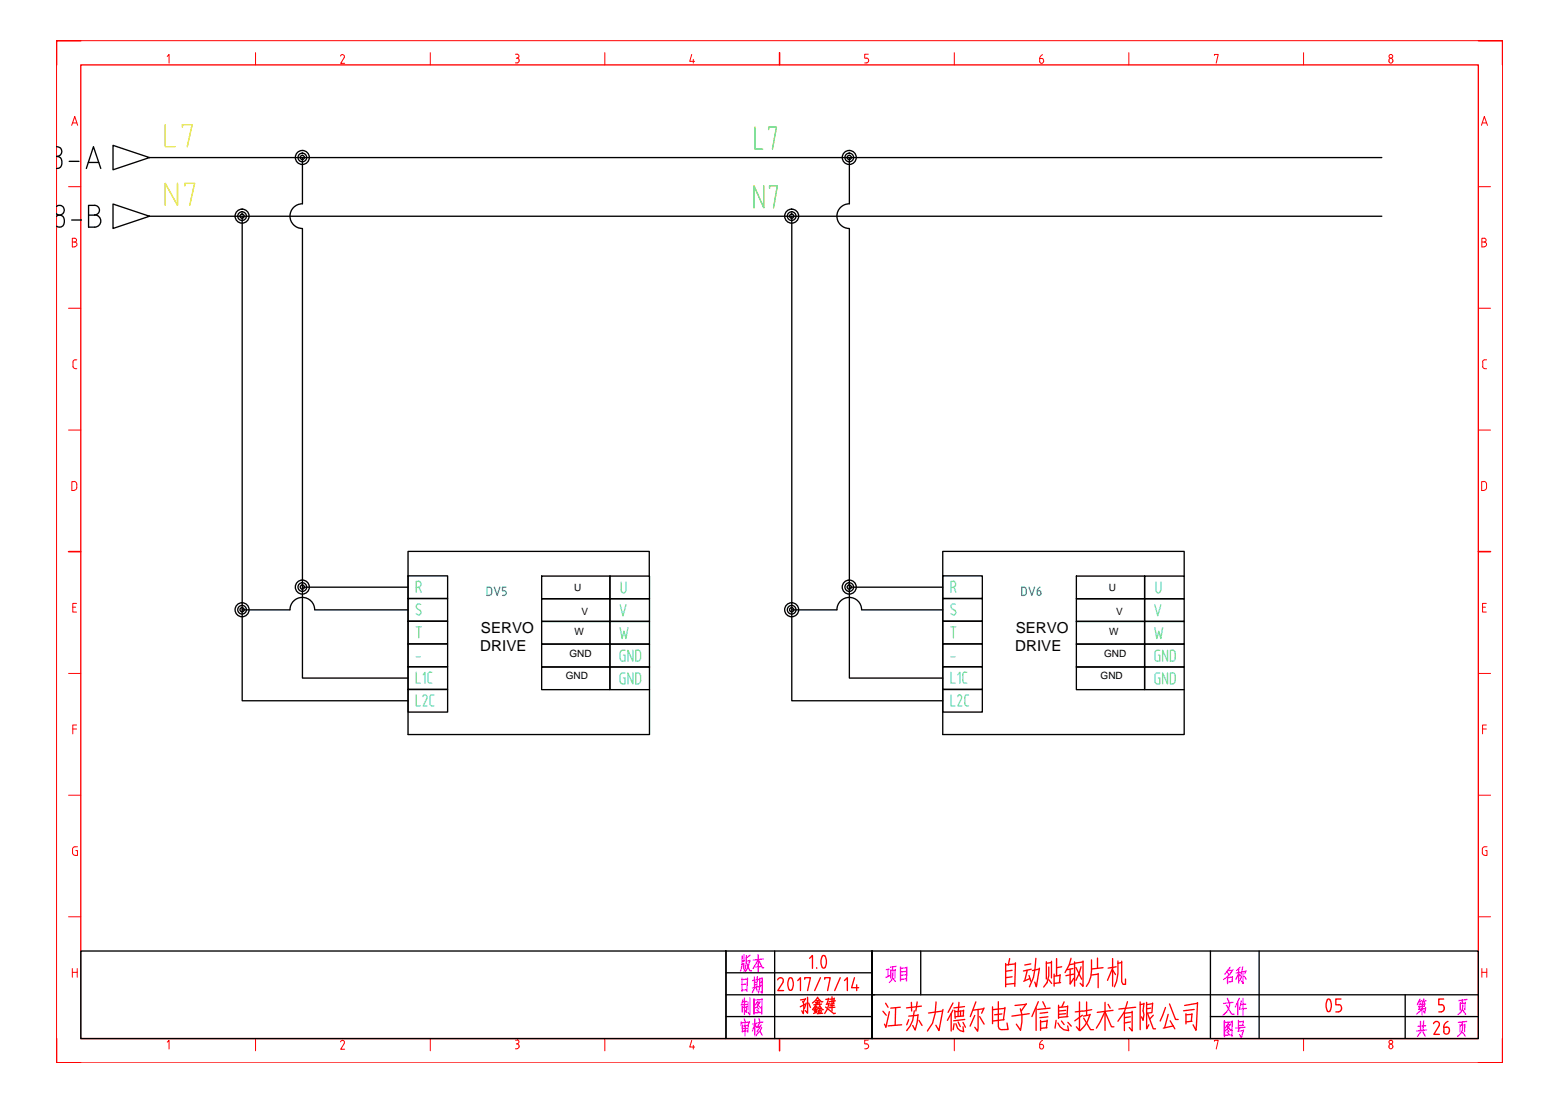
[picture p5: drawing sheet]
<svg xmlns="http://www.w3.org/2000/svg" width="297mm" height="210mm" viewBox="0 0 297 210" stroke-linecap="round" stroke-linejoin="round" font-family="sans-serif">
<defs><g id="words">
<g font-size="2.9">
<text x="91.5" y="124">DRIVE</text>
<text x="91.6" y="120.5">SERVO</text>
<text x="193.3" y="124">DRIVE</text>
<text x="193.4" y="120.5">SERVO</text>
</g>
<g font-size="1.9">
<text x="109.3" y="112.5">U</text>
<text x="211.1" y="112.5">U</text>
<text x="110.7" y="117.1">V</text>
<text x="212.5" y="117.1">V</text>
<text x="108.4" y="125.1">GND</text>
<text x="109.4" y="120.9">W</text>
<text x="210.2" y="125.1">GND</text>
<text x="211.2" y="120.9">W</text>
<text x="107.7" y="129.4">GND</text>
<text x="209.6" y="129.4">GND</text>
</g>
</g></defs>
<!-- layer: AE_BOR -->
<path d="M15.4 7.7h-4.6v4.7M148.4 10v2.4M281.5 7.7h4.6v4.7M13.1 105.1h2.3M281.5 105.1h2.3M10.8 197.8v4.6h4.6M148.4 197.8v2.4M286.1 197.8v4.6h-4.6" fill="none" stroke="#f00" stroke-width=".3"/>
<path d="M15.4 12.4h266.1v185.4h-266.1z" fill="none" stroke="#f00" stroke-width=".25"/>
<g fill="none" stroke="#f00" stroke-width=".19">
<path d="M10.8 7.7h275.3v194.7h-275.3zM31.8 10.8l.4-.4v1.6M48.7 10v2.4M65.2 10.4a.36 .36 0 0 1 .3 .6l-.6 1.1h.7M65.2 10.4l-.4 .3M81.9 10v2.4M98.1 10.3h.4M98.1 12h.4M98.3 11.1h.2M98.5 10.3a.36 .36 0 0 1 .3 .4 .36 .36 0 0 1-.3 .3l.3 .4M98.8 11.6l-.3 .4M98.9 11.4v.2"/>
<path d="M115.2 10v2.4M131.7 10.4l-.4 1.3h1M132 11.3v.7M164.6 12h.4M165 11l.4 .4M165.3 10.3h-.7v.8h.4M165.4 11.6l-.4 .4M165.4 11.4v.2M181.7 10v2.4M198 11.1v.6a.36 .36 0 0 0 .3 .4 .36 .36 0 0 0 .4-.4M198 11.1h.3M198.3 11.1l.3 .1 .1 .3"/>
<path d="M198.5 10.4l-.4 .3-.1 .4M198.7 11.5v.2M214.9 10v2.4M231.2 10.5v-.1h.8l-.4 1.6M248.2 10v2.4M265.2 11.5a.36 .36 0 0 0-.4-.4 .36 .36 0 0 0-.3 .4 .41 .41 0 0 0 .1 .4 .41 .41 0 0 0 .4 .1l.2-.3M265.2 11.5v.2M13.1 35.6h2.3M13.6 23.9l.6-1.7 .6 1.7M13.8 23.4h.8M281.5 35.6h2.3M282.1 23.9l.5-1.7 .6 1.7"/>
<path d="M282.3 23.4h.8M13.1 58.7h2.3M13.8 46.1h.4M14.2 46.1a.44 .44 0 0 1 .5 .4 .44 .44 0 0 1-.5 .5M14.2 46.1a.36 .36 0 0 0 .4-.4 .36 .36 0 0 0-.4-.3h-.4v1.6h.4M281.5 58.7h2.3M282.2 46.1h.4M282.6 46.1a.44 .44 0 0 1 .5 .4 .44 .44 0 0 1-.5 .5M282.6 46.1a.36 .36 0 0 0 .4-.4 .36 .36 0 0 0-.4-.3h-.4v1.6h.4M13.9 69l.1 1 .3 .2M14.3 68.5l-.3 .2-.1 .2M14.3 70.2h.3"/>
<path d="M14.3 68.5h.3M282.3 69.8v.2l.4 .2M282.3 69v.8M282.7 70.2h.4M283.1 68.5l-.6 .1-.2 .3M13.1 81.9h2.3M14.1 91.7l.3 .1 .2 .4M14.1 91.7h-.4v1.7h.4M14.6 92.2l-.1 .9-.4 .3M281.5 81.9h2.3M282.5 91.7l.3 .1 .3 .4M282.5 91.7h-.4v1.7h.4"/>
<path d="M283.1 92.2l-.1 .9-.5 .3M13.9 115.7h.5M14.6 114.9h-.7v1.7h.7M282.3 115.7h.5M283 114.9h-.7v1.7h.7M13.1 128.3h2.3M13.9 138.9h.7M14.6 138.1h-.7v1.7M281.5 128.3h2.3M282.3 138.9h.7M283 138.1h-.7v1.7M13.1 151.5h2.3"/>
<path d="M281.5 151.5h2.3M13.1 174.6h2.3M14.4 162h.3v.9h-.4M14.7 161.3l-.7 .1a1.25 1.25 0 0 0-.1 1.3l.4 .2M281.5 174.6h2.3M282.9 162h.2v.9h-.4M283.1 161.3l-.6 .1a1.25 1.25 0 0 0-.2 1.3l.4 .2M13.8 184.5v1.6M13.8 185.2h.9M14.7 184.5v1.6M31.8 198.5l.4-.3v1.6M48.7 197.8v2.4"/>
<path d="M64.8 198.5a.37 .37 0 0 1 .5-.3 .37 .37 0 0 1 .2 .5M65.5 198.8l-.6 1.1h.7M81.9 197.8v2.4M98.1 198.1h.4M98.1 199.8h.4M98.3 198.8h.2M98.5 198.1a.36 .36 0 0 1 .3 .3 .36 .36 0 0 1-.3 .4M98.5 198.8l.3 .4M98.8 199.4l-.3 .3M98.9 199.2v.2M115.2 197.8v2.4M131.7 198.2l-.4 1.2h1"/>
<path d="M132 199.1v.7M164.6 199.8h.4M165 198.8l.4 .4M165.3 198.1h-.7v.7h.4M165.4 199.4l-.4 .3M165.4 199.2v.2M181.7 197.8v2.4M198.3 198.9l.3 .1 .1 .3M198.3 198.9h-.3v.6a.36 .36 0 0 0 .3 .3 .36 .36 0 0 0 .4-.3M198.5 198.2l-.4 .3-.1 .4M198.7 199.3v.2M214.9 197.8v2.4"/>
<path d="M231.2 198.3v-.1h.8l-.4 1.6M248.2 197.8v2.4M264.5 199.4a.36 .36 0 0 0 .3 .4 .36 .36 0 0 0 .4-.4M265.2 199.2a.38 .38 0 0 0-.5-.3 .38 .38 0 0 0-.2 .5M265.2 199.3v.1M282.2 185.2h.9M282.2 184.5v1.6M283.1 184.5v1.6"/>
<circle cx="264.8" cy="10.7" r=".36"/>
<circle cx="264.8" cy="198.5" r=".36"/>
</g>
<!-- layer: 0 -->
<g fill="none" stroke="#000" stroke-width=".25">
<path d="M15.4 181.1h122.8v16.7h-122.8zM138.2 181.1h143.3v16.7h-143.3zM138.2 193.6h27.8M138.2 189.5h143.3M138.2 185.3h27.8M147.5 195.9h.1M147.5 181.1v16.7M166 181.1v16.7M175.3 181.1v8.4M230.5 193.6h51M230.5 181.1v16.7M239.7 181.1v16.7"/>
<path d="M267.6 189.5v8.3"/>
</g>
<g fill="none" stroke="#f0f" stroke-width=".25">
<path d="M141.2 194.6l-.1 .7M141.3 186.3v2.5M141.3 182v1.9l-.3 1.1M141.3 191.7v1.1M141.3 195.2l.1 1.4M141.5 190.4l-.3 .9M141.6 183.6h-.3M141.6 183.5v1.1M141.7 181.9v1.1M141.7 194.1l.2 .5M141.7 190.1v3.1M141.9 194.9v2.4"/>
<path d="M141.9 183l-.6 .1M142 187.5h-.7M142.1 182l-.2 2.5-.2 .5M142.2 190.8l-.8 .1M142.2 191.7l-.1 1.1-.2-.3M142.2 191.8l-.9 .1M142.2 183.5l.6 1.4h.3M142.2 188.5l-.9 .1M142.3 195.9h-.9M142.3 186.5l-1 .1M142.3 191.3l-1.2 .1M142.3 186.3l-.1 2.5"/>
<path d="M142.4 196.3l-1 .1M142.4 190.8v1.6M142.4 195.3l-1.1 .2M142.5 195.2l-.1 1.4M142.7 194.7l-1.5 .1M142.7 194.6l-.2 .5M142.8 183l-.7 .1M142.8 190.1v3.2l-.4-.5M142.8 182.9l-.5 1.7-.4 .4M142.8 181.9l-.7 .6M143.6 193l1.4-.2v.2M143.6 190.2v3"/>
<path d="M143.7 186.1v1.9M143.7 188.3l-.5 .8M143.7 194.1v3.2M143.7 195l-.4 1.4M143.7 195.2l.4 .5M144 188.3l.2 .5M144.1 187.1l-.4 .1M144.1 187.5l-.4 .1M144.1 191.2l.7 .8 .2-.1M144.1 192.4l.4 .3M144.1 194.9l-.8 .2M144.2 186l-.1 2"/>
<path d="M144.2 191.9l.3 .3M144.3 182.8l-.9 1.7M144.4 190.7l-.6 .8M144.4 181.8v3.2M144.5 182.8l.6 1.5h.3M144.5 186.6l-1.2 .2M144.5 188l-1.2 .2M144.5 194.1l.2 .5M144.6 191h-.4M144.6 194.9l-.4 .8M144.7 196.4l.4 .7M144.7 187.9l-.3 1.3"/>
<path d="M144.7 186.3v1.6M144.7 190.8l-.5 .9-.5 .5M144.8 195.5l-.6 .2M144.8 184.1l-.9 .1M145 195.2l-.9 1.3M145 195.7l-1.1 1.6M145 187l-.3 .1M145 187.7l-.3 .1M145.1 190.2l-.1 2.9M145.1 190.4l-1.5 .1M145.1 186.3v2.9l-.3-.3M145.1 186.4h-.4"/>
<path d="M145.3 194.7l-1.2 .2M145.3 182.7l-1.9 .2M169.1 184.7v1.3M169.3 184.6l-.5 .1M169.6 185.8l-.9 .4M169.6 184.7v1.6M170 185.1l-.2 1.5-.5 .6M170 184.2l-.1 .7M170 186.3l.5 .6M170.4 184.8l-.8 .1M170.4 184.7v1.6M170.6 184.1l-1 .1"/>
<path d="M171.5 184.2v2.7M172.5 185.7l-1 .1M172.5 185l-1 .1M172.6 186.4l-1.1 .2M172.7 184.3l-1.2 .1M172.7 184.2l-.1 2.7M233.1 197.3v-2.8v3M233.1 197.2l1.4-.1 .1 .2M233.5 191.5l1 1.7h.5M233.7 195.5l.7 .8 .1-.1M233.7 185.1l.2 .5M233.7 196.6l.3 .4"/>
<path d="M233.7 190.2l.3 .6M233.7 186v1.4M233.8 196.2l.2 .3M233.9 194.9l-.5 .8M234.2 191a2.82 2.82 0 0 1-1.3 2.4M234.2 195.2l-.5 .1M234.2 184.2l-1 1.3M234.3 195.1l-.6 .9-.5 .4M234.6 194.5v2.9M234.6 184.8l-.8 .1M234.6 186.1l-.9 .2M234.6 194.6l-1.5 .2"/>
<path d="M234.7 186.9l-1 .2M234.7 186.1l-.1 .8M234.8 184.7l-.6 .9-1.2 1M234.8 190.9l-1.8 .2M235.7 190.8v2.5M235.8 194.4v1.1M235.9 185.3l-.6 1.3M235.9 185.5l.3 .4M235.9 184.6v2.7M235.9 195.8l-.1 .6M236 190.2l-.8 1.6M236.1 184.2l-.6 .7"/>
<path d="M236.2 185.2l-.9 .1M236.4 190.6l-.4 1.4M236.5 185.9l-.4 .9M236.6 184.2l-.3 1.5M236.7 185.3v2l-.3-.4M236.7 194.6h-.9M236.7 190.2v3.2M236.7 194.4v.9M236.7 195.3l-.9 .1M236.7 196.3l-1 .1M236.8 196.2l-.4 1.5-.4-.6M237 186l.3 .6"/>
<path d="M237.1 195.7l-1.8 .1M237.2 185l-.7 .1M237.2 191.3h-.9M237.3 184.9l-.3 .6M237.3 192.1l-1.4 .1M270.2 191.6v.6M270.3 190.7l.2 .5M270.4 190.3l-.6 1.1M270.5 194.5v1.8M270.6 196.6l-.7 .8M270.8 192.2l-1.1 1M270.8 190.6l-.6 .1"/>
<path d="M270.8 191.3v2M270.9 196.5l.5 .8M271 190.7l.3 .5M271.1 194.4l-.2 1.9M271.1 190.3l-.3 .9M271.2 191.3h-1M271.2 191.2v.5M271.2 191.7l-1 .1M271.4 192.1l-1.3 .1M271.5 191.9l-.2 1.1-.2-.4M271.5 195.4l-1.5 .1M271.5 190.6l-.6 .1"/>
<path d="M271.6 196.2l-1.8 .2M278 195.2v1.4M278.1 191v1.4M278.4 196.6l.6 .8M278.5 195.5l-.1 .8-.3 .6-.5 .5M278.5 194.6l-.2 .7M278.5 191.4v.8l-.3 .5-.6 .6M278.5 190.5l-.1 .6M278.5 192.4l.6 .8M278.9 195.2l-.9 .1M278.9 195.1v1.4M279 191.1h-.9"/>
<path d="M279 190.9l-.1 1.4M279.3 194.6l-1.6 .1M279.3 190.4l-1.5 .2"/>
</g>
<g fill="none" stroke="#f00" stroke-width=".25">
<path d="M148.1 186.6a.54 .54 0 0 1 .7-.3 .54 .54 0 0 1 .3 .7M149.1 187.1l-1 1.6h1.1M150.3 186.4l.4-.1a1.97 1.97 0 0 1 0 2.3h-.3a2.07 2.07 0 0 1-.1-2.2zM151.9 186.8l.5-.6v2.5M152.7 192.5l.3 .6M152.8 190.8a4.1 4.1 0 0 1 .2 2.2M153.2 186.5v-.3h1.1l-.5 2.5M153.3 190.3l-.9 .2M153.3 191.3l-.9 .5M153.4 190.2l-.4 .7M153.5 191.1l-.3 1M153.8 189.9v3.1l-.5-.5"/>
<path d="M154 191.1l.3 .8M154.1 182.5l.6-.5v2.4M155 192.5l.2 .3M155.3 191.6l.3 .3M155.3 192v.9M155.4 191.4l-.7 .9M155.4 191l.1 .3M155.5 184.3v.1M155.5 191.9l-.5 .1M155.5 192.4l-.1 .4M155.6 192.2l-.7 .2M155.6 192.7l-.7 .3"/>
<path d="M155.7 190.1l.7 .7h.3M155.7 190.6v.7M155.7 189.9l-1 1.2M155.8 192.7l.1 .3M156 190.5l-.6 .1M156.1 190.9l-.2 .4M156.1 191.6l.5 .7h.2M156.1 191.5l-.4 .7M156.1 192.1v.9M156.1 190.8l-.8 .2M156.2 186.2l-1.1 2.5M156.3 192.1h-.5"/>
<path d="M156.4 192.6l-.1 .4M156.4 192.4h-.6M156.4 191.3l-1.4 .1M156.6 182.1l.4-.1a1.97 1.97 0 0 1 0 2.4h-.3a2.07 2.07 0 0 1-.1-2.3zM156.6 193l-1 .1M157 186.5v-.3h1.1l-.5 2.5M157.2 191.8l1.5 1.2M157.7 190.3l-.5 .1M157.8 190.2l-.3 1.1M157.8 191.2l-.5 .1M157.9 191.1l-.3 1.1-.6 .8M158.4 189.9v2.6"/>
<path d="M158.8 190.2l-.8 .1M158.8 191.1l-.7 .2M158.8 191.5l-.8 .1M158.8 190.1l-.1 1M159 191.9h-1.1M159.1 190.6l-1.2 .2M159.1 193l-.4 .1M160 186.2l-1.1 2.5M160.8 186.8l.5-.6v2.5M162.7 186.2l-.5 1.9h1.3M163.1 187.6v1.1M168.1 192.6l.7 .8"/>
<path d="M168.4 195.1l.3 .5M168.6 191.1l.5 .8M169.3 192.7l-.6 3M170.5 192l-.1 3.3M171.4 191.9l-1.8 .1M171.7 195.2l-2.6 .2M173 194.2l-.4 1M173.5 190.9l.1 1.7M174.1 192.5l-.3 1.9-.5 1.1-.7 .8M174.6 190.8l-.2 1.8M174.8 193.4l-1.8 .1M174.8 193.3l-.2 1.4-.3 1.5-.5-.9"/>
<path d="M175 194.4l.6 .9M175.4 191.6l-2.8 .4M178.2 190.8l-.1 2.2-.5 1.9-1 1.5M179.5 192.6l-2.7 .4M179.5 192.3l-.7 4-.6-1M181.1 193.1v3.3M181.5 191.1l-1 1.7M181.5 192.4l-1.1 2M181.7 195l-.2 1.1M181.8 192.4l.1 1.6M182 195l.3 .9 .5 .4 .7 .2-.1-.9M182.4 192.7v.8"/>
<path d="M182.4 194.6l.5 .9M182.6 190.9l-.1 1.7M182.9 192.6v.9M183.4 194.7l.4 1M183.4 192.5l-1.5 .2M183.5 192.4l-.1 1.1M183.5 193.5l-1.6 .2M183.7 191.7l-2.1 .3M183.7 194.2l-2.1 .2M185.6 193.4l-.9 2.1M185.8 190.8l-1 2.8M186.2 192.3v4.1l-.6-.7"/>
<path d="M186.5 193.6l.9 1.5M187.3 192.2l-2 .2M187.4 192l-.5 1M189 191.8v3.2M190.1 190.8v4.7l.2 .5 .3 .1h1.4l-.3-1.2M190.8 193.1l-1.4 .2M191.2 194.2l-2.2 .3M191.3 192.1l-2.3 .2M191.4 191.9l-.3 2.3M191.5 183.5v4.5M192.2 182.6l-.2 1.2M192.7 186.1l-1.2 .1"/>
<path d="M192.7 184.8l-1.2 .2M193.2 187.3l-1.7 .2M193.3 183.6l-1.8 .2M193.4 183.4l-.2 4.5M194.3 192.2l.3 1.1v1.3l-.3 1.7-.8-1.2M195.4 191.3l-2.1 .2M195.4 191.2l-.9 1.4M195.6 184.8l-.5 2M195.9 185.8l.4 1.1M196 193.1l-3.3 .4M196.1 186.4l-1.2 .5M196.3 183.6l-1.2 .2"/>
<path d="M196.4 184.6l-1.5 .4M197.2 182.5l-.4 3.7-.8 1.8M197.3 192v4.3M197.7 190.8l-1.2 2.8M197.9 184.6l-1.3 .3M197.9 184.4l-.6 3.6-.3-.9M198.1 194.4v1.9M198.6 190.8l.5 1.1M199.2 183.2v3.3M199.4 195.7l-1.3 .2M199.4 194.5l-1.3 .1M199.4 187.2l-.7 .8"/>
<path d="M199.4 194.3l-.2 1.4M199.5 192.8l-1.5 .2M199.5 193.7l-1.5 .1M199.7 184.2v1.6l-.3 1.4M199.7 186.6l.6 .7M200 192l-2.4 .3M200.2 183.1v3.2M200.2 183.3l-1 .2M200.7 185.5v2.3M201.1 194.4l-.2 1.4M201.2 182.6v3.2M201.4 194.9l.5 .7 .6 .5 1 .2-.2-.9"/>
<path d="M201.6 191.5v2.5M201.8 185.8l-1.1 .1M201.9 185.6l-.2 1.6M201.9 187.2l-1.2 .1M202.1 194.5l.5 .7M202.2 184.2l-1 .1M202.6 190.8l-.4 1M202.9 192.4l-1.3 .2M202.9 193.1l-1.3 .1M203.2 191.7l-1.6 .2M203.3 191.6l-.1 2M203.3 193.6l-1.7 .2"/>
<path d="M203.3 194.7l.7 .8M203.8 184.6v2.9l.6-1.1M203.9 182.5l-.3 1.3-.8 1.5M204.3 184.5l-1.1 .2M204.4 183.6l-.8 .2M204.4 185.5l-1.4 .3M204.6 183.2v4.6M204.9 184.3l1.1 2.2M205.5 190.8v5.5l-.6-.7M205.8 184.2l-.3 1.2-.6 1.3M206.1 192.6l-1.4 .1M206.1 193.4l-1.4 1"/>
<path d="M206.2 183v4.9l-.5-.6M206.2 183.2l-1.6 .3M206.3 193.9l1.4 2.2h.5M206.9 190.8v2.6M207.5 193.3l-1.2 .2M207.6 193.2l-.6 1.4-1.3 1.7M207.8 182.8a6.7 6.7 0 0 1-.9 5.1M207.9 192.3l-1.7 .3M209 182.5v1.9M209.1 185.5l-1.3 .2M209.1 185.4v2.7M210 184.3l-2.2 .3"/>
<path d="M210.3 192.8l-1.5 3M210.4 190.9v5.4M210.5 192.8l1.1 2.8h.5M211 191.3l.4 .7M211.9 184.4l-1 2.3M211.9 184.7l.5 .9M211.9 182.6v5.2M211.9 192.4l-3 .4M212.5 184.2l-1.5 .2M212.9 183v2.4l-.3 1.5-.4 1.1M213.6 183.1v3.9l.2 .5h.5v-1M213.6 183.3l-.7 .2"/>
<path d="M214.1 192.7v3.6M214.7 190.8l-.6 1.9-1.2 1.8M215.2 193.7l-1.1 .1M215.2 194.6l-1.1 .3M215.6 192.6v3.8l-.6-.7M215.6 192.8l-1.5 .2M216.3 191.9l-3.3 .3M217.1 190.8v5.3M217.8 191.1l-.2 1.4 .2 .8-.2 1.1-.2-.7M217.8 191.2l-.7 .1M218.3 190.9v5.1l.5-.8M218.5 193l1.1 3h.4"/>
<path d="M219.1 192l-.8 .2M219.5 191.1l-.2 1.8-1 .1M219.5 191.2l-1.2 .1M219.6 193.4l-.7 .7M221.9 191.9l-1 2.6M222.4 193.2l-.6 2.5M222.7 191.2l1.1 3h.5M222.8 194.4l.9 1.6M223.4 195.4l-1.9 .4M225.8 193.1v1.9M227 194.5l-1.2 .1M227 193.1l-.2 1.4"/>
<path d="M227 193.2l-1.2 .1M227.4 192.3l-2 .2M228 191l-.3 5.3-.5-1.1M228 191.1l-2.4 .4M252.7 190.4l.4-.1a1.97 1.97 0 0 1 0 2.4l-.4-.1M252.8 190.4a2.26 2.26 0 0 0 0 2.2M254.4 192.7h.5M254.9 191.3a.68 .68 0 0 1 .6 .7 .68 .68 0 0 1-.6 .7M255.3 190.3h-.9v1.1h.5M273.5 194.6l-.4 .2-.1 .2M273.5 194.6l.5 .2v.6M274 192.7h.5"/>
<path d="M274 195.4l-1 1.6h1.1M274.4 191.3l.3 .1 .3 .5M274.9 190.3h-.9v1.1h.5M274.9 195.7v.7a.53 .53 0 0 0 .5 .6 .53 .53 0 0 0 .5-.6M274.9 195.7h.8l.3 .5M275 192.2l-.3 .4-.3 .1M275 191.9v.3M275.7 194.6a1.25 1.25 0 0 0-.8 1.1M276 196.2v.3"/>
</g>
<!-- layer: WIRES -->
<g fill="none" stroke="#000" stroke-width=".25">
<path d="M28.5 30h234.6M57.6 38.8a2.35 2.35 0 0 0-2.4 2.4 2.35 2.35 0 0 0 2.4 2.3M57.6 30v8.8M161.7 30v8.8a2.35 2.35 0 0 0-2.3 2.4 2.35 2.35 0 0 0 2.3 2.3M28.5 41.2h234.6M46.1 41.2v92.3h31.6M57.6 43.6v85.6h20.1M150.8 41.2v92.3h28.7M161.7 43.6v85.6h17.8M57.6 111.8h20.1M59.9 116.1a2.35 2.35 0 0 0-2.3-2.3 2.35 2.35 0 0 0-2.4 2.3l-9.1 .1M60 116.2h17.7"/>
<path d="M161.7 111.8h17.8M164.1 116.1a2.35 2.35 0 0 0-2.4-2.3 2.35 2.35 0 0 0-2.3 2.3l-8.6 .1M164.1 116.2h15.4"/>
</g>
<!-- layer: SYMS -->
<g fill="none" stroke="#000" stroke-width=".25">
<path d="M21.5 27.7l7 2.3-7 2.3zM21.5 38.9l7 2.3-7 2.3zM77.7 118.3h7.5v4.3h-7.5zM77.7 114h7.5v4.3h-7.5zM77.7 109.7h7.5v4.3h-7.5zM103.1 118.4h13v4.3h-13zM103.1 114h13v4.4h-13zM103.1 109.7h13v4.3h-13zM116.1 118.4h7.6v4.3h-7.6zM116.1 114h7.6v4.4h-7.6zM116.1 109.7h7.6v4.3h-7.6zM123.6 109.7v-4.7h-45.9v34.9h46v-8.5"/>
<path d="M179.5 118.3h7.5v4.3h-7.5zM179.5 114h7.5v4.3h-7.5zM179.5 109.7h7.5v4.3h-7.5zM204.9 118.4h13v4.3h-13zM204.9 114h13v4.4h-13zM204.9 109.7h13v4.3h-13zM217.9 118.4h7.6v4.3h-7.6zM217.9 114h7.6v4.4h-7.6zM217.9 109.7h7.6v4.3h-7.6zM225.5 109.7v-4.7h-46v34.9h46v-8.5M77.7 131.3h7.5v4.3h-7.5zM77.7 127h7.5v4.3h-7.5z"/>
<path d="M77.7 122.6h7.5v4.4h-7.5zM103.1 122.7h13v4.3h-13zM103.1 127h13v4.4h-13zM116.1 122.7h7.6v4.3h-7.6zM116.1 127h7.6v4.4h-7.6zM179.5 131.3h7.5v4.3h-7.5zM179.5 127h7.5v4.3h-7.5zM179.5 122.6h7.5v4.4h-7.5zM204.9 122.7h13v4.3h-13zM204.9 127h13v4.4h-13zM217.9 122.7h7.6v4.3h-7.6zM217.9 127h7.6v4.4h-7.6z"/>
<circle cx="57.6" cy="30" r="1.33"/>
<circle cx="57.6" cy="30" r=".83"/>
<circle cx="57.6" cy="30" r=".4"/>
<circle cx="161.7" cy="30" r="1.33"/>
<circle cx="161.7" cy="30" r=".83"/>
<circle cx="161.7" cy="30" r=".4"/>
<circle cx="46.1" cy="41.2" r="1.33"/>
<circle cx="46.1" cy="41.2" r=".83"/>
<circle cx="46.1" cy="41.2" r=".4"/>
<circle cx="150.7" cy="41.2" r="1.33"/>
<circle cx="150.7" cy="41.2" r=".83"/>
<circle cx="150.7" cy="41.2" r=".4"/>
<circle cx="46.1" cy="116.1" r="1.33"/>
<circle cx="46.1" cy="116.1" r=".83"/>
<circle cx="46.1" cy="116.1" r=".4"/>
<circle cx="57.6" cy="111.8" r="1.33"/>
<circle cx="57.6" cy="111.8" r=".83"/>
<circle cx="57.6" cy="111.8" r=".4"/>
<circle cx="150.7" cy="116.1" r="1.33"/>
<circle cx="150.7" cy="116.1" r=".83"/>
<circle cx="150.7" cy="116.1" r=".4"/>
<circle cx="161.7" cy="111.8" r="1.33"/>
<circle cx="161.7" cy="111.8" r=".83"/>
<circle cx="161.7" cy="111.8" r=".4"/>
</g>
<!-- layer: XREF -->
<path d="M10.8 27.9a.92 .92 0 0 1 1 1 .92 .92 0 0 1-1 .9M10.8 29.8a1.18 1.18 0 0 1 1.1 1 1.18 1.18 0 0 1-.7 1.2l-.4 .1M10.8 39.3a.91 .91 0 0 1 1.2 .1 .91 .91 0 0 1 0 1.2 .91 .91 0 0 1-1.2 .1M13.2 30.7h1.8M16.4 32.1l1.4-4.2 1.4 4.2M16.8 30.9h2M16.9 39.1h1.1a.91 .91 0 0 1 .9 .9 .91 .91 0 0 1-.9 .9 1.16 1.16 0 0 1 1.2 1.2 1.16 1.16 0 0 1-1.2 1.2h-1.1zM10.8 41.2a.96 .96 0 0 1 1.2 0 .96 .96 0 0 1 .2 1.1 .89 .89 0 0 1-.5 .9 .89 .89 0 0 1-.9-.1M13.6 41.9h1.9M16.9 41h1.1" fill="none" stroke="#000" stroke-width=".25"/>
<!-- layer: WIREREF_DEST -->
<path d="M31.5 23.7v4.2h1.8M33.8 34.9v4.2l-2.3-4.2v4.2M34.7 24.2v-.5h1.9l-.9 4.2M35.2 35.4v-.5h1.9l-1 4.2" fill="none" stroke="#dd0" stroke-width=".25"/>
<!-- layer: WIRENO -->
<path d="M143.7 24.2v4.2h1.5M145.4 35.4v4.2l-1.8-4.2v4.2M146.4 24.7v-.5h1.4l-.7 4.2M146.5 35.9v-.5h1.5l-.7 4.2" fill="none" stroke="#6edd00" stroke-width=".25"/>
<!-- layer: TERMS -->
<g fill="none" stroke="#6eddc1" stroke-width=".25">
<path d="M79.2 116.9l.6 .2M79.3 119.4h.9M79.3 111.9h.4M79.5 116l.5 .3M79.6 115.1a.47 .47 0 0 0-.3 .3 .47 .47 0 0 0 .2 .5M79.6 115l.5 .1M79.7 110.7a.59 .59 0 0 1 .5 .6 .59 .59 0 0 1-.5 .5M79.7 110.7h-.4v2.1M79.7 119.4v2.1M79.8 111.9l.4 .9M80 116.3l.1 .3a.43 .43 0 0 1-.3 .5M118.1 119.5l.4 2.1 .3-1.4 .4 1.4 .4-2.1"/>
<path d="M118.1 115.2l.5 2.1 .6-2.1M118.3 110.9l.1 1.8 .3 .2h.3l.2-.5M119.2 110.9v1.5M181.1 119.4h.9M181.1 111.9h.4M181.1 116.9l.5 .2M181.3 116l.5 .3M181.4 115.1a.47 .47 0 0 0-.3 .3 .47 .47 0 0 0 .2 .5M181.4 115l.5 .1M181.5 110.7a.59 .59 0 0 1 .5 .6 .59 .59 0 0 1-.5 .5M181.5 110.7h-.4v2.1M181.5 119.4v2.1"/>
<path d="M181.7 111.9l.3 .9M181.8 116.3l.2 .3a.43 .43 0 0 1-.4 .5M219.9 119.5l.4 2.1 .4-1.4 .3 1.4 .4-2.1M219.9 115.2l.5 2.1 .6-2.1M220.1 110.9l.1 1.8 .3 .2 .4-.2 .1-1.8M79.3 132.4v2.1h.7M79.3 128.1v2h.7M79.3 125.1h.7M80.6 128.5l.3-.4v2M80.9 132.3l-.4 .4M80.9 132.4l.3 .2v.5M81.3 133.1l-.7 1.4h.7"/>
<path d="M81.5 129.6l.2 .5h.5M81.5 128.6v1M81.8 133.9l.2 .5 .6 .1M81.8 132.9v1M81.9 128l-.2 .1-.2 .4M81.9 128.1h.3M82.2 132.3l-.2 .1-.2 .5M82.3 132.4h.3M118.1 124.5v1.2l.2 .2h.7v-1.1h-.3M118.7 129.1h.3v1.2l-.7-.1-.2-.5M119 123.9h-.7l-.2 .5M119 128.2h-.5l-.4 .3v1.2"/>
<path d="M120.5 123.9v2l-.9-2v2M120.5 128.2v2.1l-.9-2.1v2.1M121.4 123.8a.61 .61 0 0 1 .6 .7v.8a.6 .6 0 0 1-.6 .6M121.4 128.1a.61 .61 0 0 1 .6 .7v.8a.6 .6 0 0 1-.6 .7M121.5 123.9h-.5v2h.5M121.5 128.2h-.5v2.1h.5M181.1 132.4v2.1h.7M181.1 128.1v2h.7M181.1 125.1h.7M182.4 128.5l.4-.4v2M182.7 132.4l.4 .2v.5M182.7 132.3l-.3 .4"/>
<path d="M183.1 133.1l-.7 1.4h.7M183.3 128.6l.1 1.3 .3 .2M183.7 133.9l.2 .5 .2 .1M183.7 132.9v1M183.7 128l-.2 .1-.2 .4M183.7 130.1h.4M183.7 128.1h.4M184.1 132.3l-.2 .1-.2 .5M184.1 134.5h.3M184.1 132.4h.3M219.9 124.5l.1 1.2 .1 .2h.7v-1.1h-.2M220.6 129.1h.2v1.2l-.7-.1-.2-.5"/>
<path d="M220.8 123.9h-.7l-.2 .5M220.8 128.2h-.5l-.3 .3-.1 1.2M222.3 123.9v2l-.9-2v2M222.3 128.2v2.1l-.9-2.1v2.1M223.3 123.8a.61 .61 0 0 1 .5 .7v.8a.6 .6 0 0 1-.5 .6M223.3 128.1a.61 .61 0 0 1 .5 .7v.8a.6 .6 0 0 1-.5 .7M223.3 123.9h-.4v2h.4M223.3 128.2h-.4v2.1h.4"/>
</g>
<!-- layer: TAGS -->
<g fill="none" stroke="#007fff" stroke-width=".25">
<path d="M93.1 111.8l.4 .3 .1 .8M93.1 111.8h-.4v1.6h.4M93.6 112.9l-.2 .4-.3 .1M94.1 111.8l.6 1.6 .5-1.6M96 112.5l.4 .4M96.3 111.8h-.6v.8h.3M96.4 113.1l-.2 .3h-.5M96.4 112.9v.2M194.9 111.8l.5 .3v.8M195 111.8h-.5v1.6h.5M195.4 112.9l-.2 .4-.3 .1M195.9 111.8l.6 1.6 .5-1.6"/>
<path d="M197.8 112.5l.3 .1 .1 .3M197.9 112.6h-.4v.5a.37 .37 0 0 0 .4 .3 .37 .37 0 0 0 .3-.5M198 111.8l-.4 .4-.1 .3"/>
</g>
<use href="#words"/>
</svg>
